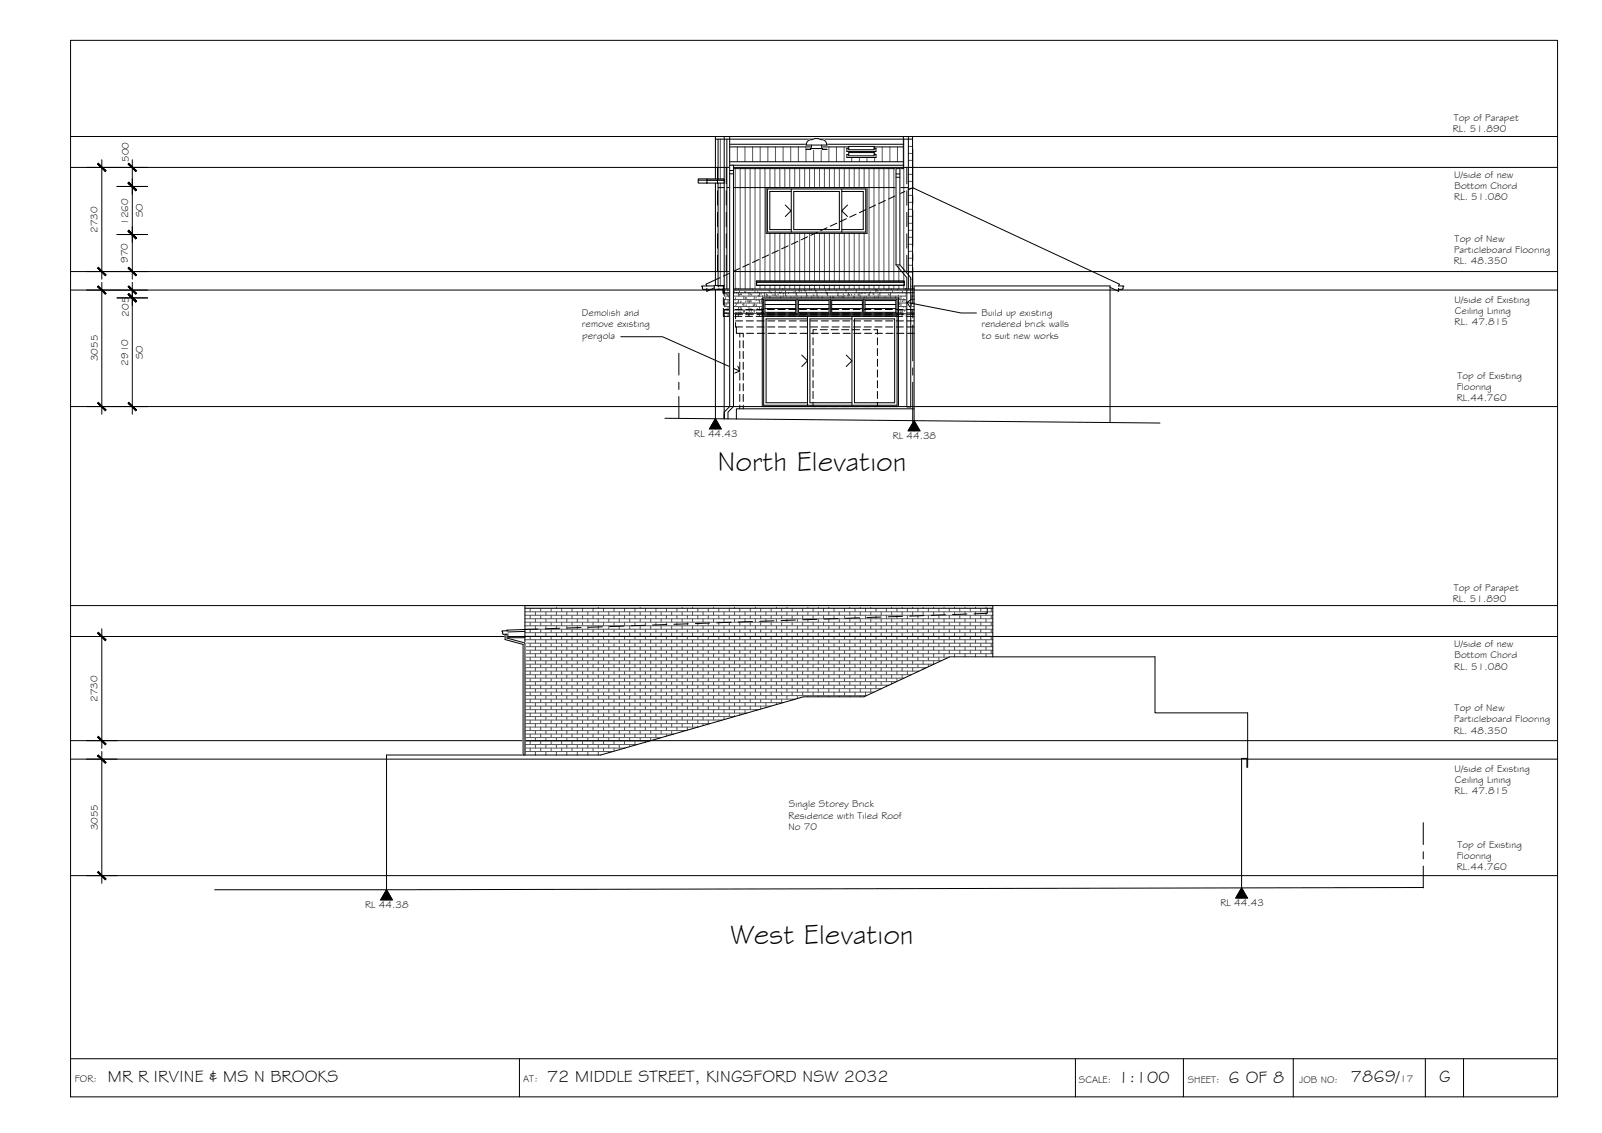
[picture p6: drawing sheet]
<svg xmlns="http://www.w3.org/2000/svg" width="420mm" height="297mm" viewBox="0 0 420 297" stroke-linecap="round" stroke-linejoin="round" font-family="sans-serif">
<defs><g id="words">
<g font-size="7.5">
<text x="188.1" y="123.6">North Elevation</text>
<text x="191.6" y="247.6">West Elevation</text>
</g>
<g font-size="4.5">
<text x="28.3" y="283.6">MR R IRVINE &amp; MS N BROOKS</text>
<text x="143.5" y="283.6">72 MIDDLE STREET, KINGSFORD NSW 2032</text>
<text x="293.3" y="283.9">1:100</text>
<text x="322.2" y="283.9">6 OF 8</text>
<text x="354.3" y="283.8">7869/</text>
<text x="377.4" y="283.8">G</text>
</g>
<g font-size="2.6">
<text x="381" y="34.6">RL. 51.890</text>
<text x="381.3" y="31.7">Top of Parapet</text>
<text x="33.7" y="42.5" transform="rotate(-90 33.7 42.5)">500</text>
<text x="381.4" y="46.7">U/side of new</text>
<text x="381.4" y="52.5">RL. 51.080</text>
<text x="381.5" y="49.6">Bottom Chord</text>
<text x="33.6" y="59" transform="rotate(-90 33.6 59)">1260</text>
<text x="37.5" y="57" transform="rotate(-90 37.5 57)">SO</text>
<text x="25.6" y="61.1" transform="rotate(-90 25.6 61.1)">2730</text>
<text x="381.5" y="63.5">Top of New</text>
<text x="33.6" y="69" transform="rotate(-90 33.6 69)">970</text>
<text x="381.3" y="69.3">RL. 48.350</text>
<text x="381.3" y="66.4">Particleboard Flooring</text>
<text x="33.7" y="83" transform="rotate(-90 33.7 83)">205</text>
<text x="152.6" y="82.9">Demolish and</text>
<text x="257.4" y="82.9">Build up existing</text>
<text x="381.5" y="79.3">U/side of Existing</text>
<text x="381.6" y="82.3">Ceiling Lining</text>
<text x="152.6" y="85.8">remove existing</text>
<text x="152.7" y="88.7">pergola</text>
<text x="257.4" y="85.8">rendered brick walls</text>
<text x="257.5" y="88.7">to suit new works</text>
<text x="381.5" y="85.2">RL. 47.815</text>
<text x="25.6" y="94.7" transform="rotate(-90 25.6 94.7)">3055</text>
<text x="33.6" y="95.9" transform="rotate(-90 33.6 95.9)">2910</text>
<text x="37.5" y="94.2" transform="rotate(-90 37.5 94.2)">SO</text>
<text x="382.3" y="99.4">Top of Existing</text>
<text x="382" y="102.3">Flooring</text>
<text x="382" y="105.2">RL.44.760</text>
<text x="182.1" y="114.6">RL 44.43</text>
<text x="234.1" y="115.1">RL 44.38</text>
<text x="381.3" y="155">Top of Parapet</text>
<text x="381" y="157.9">RL. 51.890</text>
<text x="381.4" y="169.7">U/side of new</text>
<text x="381.5" y="172.6">Bottom Chord</text>
<text x="381.4" y="175.5">RL. 51.080</text>
<text x="25.6" y="184.1" transform="rotate(-90 25.6 184.1)">2730</text>
<text x="381.3" y="189.4">Particleboard Flooring</text>
<text x="381.5" y="186.5">Top of New</text>
<text x="381.3" y="192.3">RL. 48.350</text>
<text x="381.5" y="202.3">U/side of Existing</text>
<text x="381.5" y="208.2">RL. 47.815</text>
<text x="381.6" y="205.3">Ceiling Lining</text>
<text x="206.8" y="214.6">Residence with Tiled Roof</text>
<text x="206.9" y="211.7">Single Storey Brick</text>
<text x="25.6" y="217.7" transform="rotate(-90 25.6 217.7)">3055</text>
<text x="206.8" y="217.6">No 70</text>
<text x="382" y="225.3">Flooring</text>
<text x="382.3" y="222.4">Top of Existing</text>
<text x="382" y="228.2">RL.44.760</text>
<text x="95.8" y="238.1">RL 44.38</text>
<text x="320.1" y="237.6">RL 44.43</text>
<text x="19.6" y="283.8">FOR:</text>
<text x="137.2" y="283.6">AT:</text>
<text x="283" y="283.9">SCALE:</text>
<text x="311.5" y="283.9">SHEET:</text>
<text x="340.7" y="283.9">JOB NO:</text>
<text x="367.2" y="283.8">17</text>
</g>
</g></defs>
<!-- layer: HATCH -->
<g fill="none" stroke="#545454" stroke-width=".26">
<path d="M188.9 36.5v10.4M193.4 38.5v3.9M195.4 38.5v3.9M197.4 38.5v3.9M199.4 38.5v3.9M201.4 38.5v3.9M203.4 38.5v3.9M205.4 38.5v3.9M207.4 38.5v3.9M209.4 38.5v3.9M211.4 38.5v3.9M213.4 38.5v3.9"/>
<path d="M215.4 38.5v3.9M217.4 38.5v3.9M219.4 38.5v3.9M221.4 38.5v3.9M223.4 39.7v.3M225.4 39.7v.3M227.4 39.7v.3M229.4 38.5v.4M229.4 39.7v.8M231.4 38.5v3.9M233.4 38.5v3.9M235.4 38.5v3.9"/>
<path d="M237 36.5v37.2M238.2 38.4h1.1M188.9 48v26.9M191.5 44.2v31.5M192.8 44.2v31.5M194.1 44.2v31.5M195.4 44.2v31.5M196.7 44.2v31.5M198 44.2v31.5M199.3 44.2v29.5M200.6 44.2v29.5M201.9 44.2v5"/>
<path d="M203.2 44.2v5M204.5 44.2v5M205.8 44.2v5M207.1 44.2v5M208.4 44.2v5M209.7 44.2v5M211 44.2v5M212.3 44.2v5M213.6 44.2v5M214.9 44.2v5M216.2 44.2v5M217.5 44.2v5"/>
<path d="M218.8 44.2v5M220.1 44.2v5M221.4 44.2v5M222.7 44.2v5M223.4 41.3v1.1M224 44.2v5M225.3 44.2v5M225.4 41.3v1.1M226.6 44.2v5M227.4 41.3v1.1M227.9 44.2v29.5M229.2 44.2v29.5"/>
<path d="M229.4 41.3v1.1M230.5 44.2v29.5M231.8 44.2v29.5M233.1 44.2v29.5M234.4 44.2v29.5M235.7 44.2v29.5M238.2 40.2h1.1M238.2 42.1h1.1M238.2 43.9h1.1M238.2 45.7h1.1M238.2 47.6h1.1M238.2 49.4h1.1"/>
<path d="M238.2 51.2h1.1M238.2 53.1h1.1M238.2 54.9h1.1M238.2 56.7h1.1M238.2 58.5h1.1M188.5 75.2h.1M188.6 75.8h.1M189.7 76.3h.1M189.9 77.6h45.7M189.9 78.5h10M189.9 79.5h10M190 76.7h.1"/>
<path d="M190 76.9h.1M190.1 76.4h.1M190.1 79.9h.1M190.2 77.1h.1M190.3 78.3h.1M190.5 77.2h.1M190.6 79.8h.1M190.8 77.4h.1M190.9 76.3h.1M191 76.8v.8M191 78.5v1M191.1 77.9h.1"/>
<path d="M191.5 79.7h.1M191.6 77.3h.1M191.7 80h.1M191.7 79.3h.1M191.9 77h.1M192.1 78.8h.1M192.3 76.1h.1M192.3 79h.1M192.3 77.6v.9M192.3 79.5v.9M192.4 76.7h.1M192.4 77h.1"/>
<path d="M192.6 76.7h.1M192.8 76h.1M192.8 78.7h.1M192.9 79.5h.1M192.9 78.3h.1M193 75.8h.1M193.2 79.8h.1M193.3 76.8h.1M193.4 79.5h.1M193.6 75.9h.1M193.7 76.8v.8M193.7 78.5v1"/>
<path d="M193.9 76.6h.1M194 77.4h.1M194.2 79.3h.1M194.3 77.3h.1M194.3 79.2h.1M194.5 77.3h.1M194.8 80h.1M195.1 77.6v.9M195.1 79.5v.9M195.3 76.6h.1M195.5 78.2h.1M195.6 76.7h.1"/>
<path d="M195.6 79.2h.1M195.7 78.2h.1M195.7 78.4h.1M196 78.7h.1M196.1 79.1h.1M196.4 76.8v.8M196.4 78.5v1M196.6 79.2h.1M196.9 77.3h.1M196.9 79.2h.1M196.9 79h.1M197.2 77.4h.1"/>
<path d="M197.3 76h.1M197.8 77.6v.9M197.8 79.5v.9M198 80h.1M198 76.6h.1M198.3 78.2h.1M198.3 78.8h.1M198.7 76.7h.1M198.8 78.8h.1M198.9 77.7h.1M199.1 77.8h.1M199.1 78.7h.1"/>
<path d="M199.2 76.8v.8M199.2 78.5v1M199.3 74.8v.9M199.6 77.2h.1M199.7 79.1h.1M199.7 78.6h.1M200 77.9h.1M200.5 77.8h.1M200.5 76.8v.8M200.6 74.8v.9M201 77.8h.1M201 77.4h.1"/>
<path d="M201.2 77.5h.1M201.3 77.7h.1M201.7 76.3h.1M201.9 76.5h.1M201.9 78h.1M201.9 77.6v.5M201.9 61.2v12.5M201.9 74.8v.9M202.3 76.9h.1M202.7 77.5h.1M203.2 61.2v12.5M203.2 74.8v.9"/>
<path d="M203.2 77.4h.1M203.3 76.8v.8M203.3 76.5h.1M203.7 77.8h.1M204.1 77.3h.1M204.4 76.8h.1M204.5 61.2v12.5M204.5 74.8v.9M204.6 77h.1M204.7 77.6v.5M205 76.8h.1M205.1 78h.1"/>
<path d="M205.3 75.9h.1M205.5 77.1h.1M205.5 77.8h.1M205.8 61.2v12.5M205.8 74.8v.9M206 77.1h.1M206 76.5h.1M206 76.8v.8M206.3 77.8h.1M206.8 77h.1M207.1 61.2v12.5M207.1 74.8v.9"/>
<path d="M207.4 77.6v.5M208.2 76.8h.1M208.2 78h.1M208.4 61.2v12.5M208.4 74.8v.9M208.6 76.5h.1M208.8 76.8v.8M208.9 77.2h.1M209 77.7h.1M209.6 76.2h.1M209.6 76.4h.1M209.7 61.2v12.5"/>
<path d="M209.7 74.8v.9M210.1 76.4h.1M210.2 77.6v.5M211 76.3h.1M211 61.2v12.5M211 74.8v.9M211.3 76.4h.1M211.4 78h.1M211.5 76.8v.8M211.7 77.7h.1M212.3 61.2v12.5M212.3 74.8v.9"/>
<path d="M212.4 76.1h.1M212.9 76h.1M212.9 77.6v.5M213.3 77.5h.1M213.5 77.7h.1M213.6 61.2v12.5M213.6 74.8v.9M213.7 75.9h.1M214 76.5h.1M214 76.4h.1M214.3 76.8v.8M214.3 77.7h.1"/>
<path d="M214.6 78h.1M214.9 61.2v12.5M214.9 74.8v.9M215.7 77.6v.5M216.2 61.2v12.5M216.2 74.8v.9M216.6 76.4h.1M216.7 76.9h.1M216.9 77.1h.1M217 76.8v.8M217.1 77.6h.1M217.4 75.9h.1"/>
<path d="M217.5 61.2v12.5M217.5 74.8v.9M217.6 76.1h.1M217.7 78h.1M218.4 77.6v.5M218.7 78h.1M218.8 61.2v12.5M218.8 74.8v.9M219.3 76.3h.1M219.7 77.5h.1M219.8 76.8v.8M220.1 77.8h.1"/>
<path d="M220.1 61.2v12.5M220.1 74.8v.9M220.6 77.8h.1M220.9 78h.1M221.2 77.3h.1M221.2 77.6v.5M221.4 77.7h.1M221.4 61.2v12.5M221.4 74.8v.9M221.9 76.3h.1M222 76.2h.1M222.3 77.5h.1"/>
<path d="M222.5 76.8v.8M222.7 61.2v12.5M222.7 74.8v.9M222.8 77.5h.1M223.3 77.4h.1M223.9 77.6v.5M224 61.2v12.5M224 74.8v.9M224.1 77.9h.1M224.2 77.3h.1M224.6 76.8h.1M224.6 76.3h.1"/>
<path d="M225.1 77.4h.1M225.3 76.8v.8M225.3 61.2v12.5M225.3 74.8v.9M225.5 77.1h.1M225.6 77.7h.1M225.7 77.9h.1M226.1 77.1h.1M226.6 61.2v12.5M226.6 74.8v.9M226.7 77.6v.5M226.9 77h.1"/>
<path d="M227.2 77.9h.1M227.3 76.2h.1M227.7 77.4h.1M227.9 74.8v.9M228 76.8v.8M228.3 76.8h.1M229 77.1h.1M229.2 77.3h.1M229.2 74.8v.9M229.4 77.6v.5M229.6 76.1h.1M229.7 76.4h.1"/>
<path d="M229.8 76.3h.1M230 76.1h.1M230 78.1h.1M230.2 76.4h.1M230.3 77.4h.1M230.4 77.9h.1M230.5 74.8v.9M230.8 76.8v.8M231.1 76.3h.1M231.8 74.8v.9M232.1 77.6v.5M232.4 76.1h.1"/>
<path d="M232.6 76.1h.1M233 76h.1M233.1 77.3h.1M233.1 74.8v.9M233.4 77.5h.1M233.5 76.8v.8M233.6 77.9h.1M233.8 75.9h.1M234.1 76.5h.1M234.4 74.8v.9M234.9 77.6v.5M235.3 76h.1"/>
<path d="M235.6 77.6h4.1M235.6 78.5h4.1M235.6 79.5h4.1M235.7 77.6h.1M235.7 78.1h.1M235.7 79.6h.1M235.7 79.2h.1M235.7 74.8v.9M235.8 78.3h.1M236 79.9h.1M236.3 79.1h.1M236.3 77.6v.9"/>
<path d="M236.3 79.5v.9M236.7 76.7h.1M236.7 79.1h.1M236.9 78.6h.1M237 74.8v.9M237.1 79h.1M237.1 78.6h.1M237.5 75.9h.1M237.7 76.8v.8M237.7 78.5v1M238 76h.1M238.2 60.4h1.1"/>
<path d="M238.2 62.2h1.1M238.2 64h1.1M238.2 65.9h1.1M238.2 67.7h1.1M238.2 69.5h1.1M238.2 71.4h1.1M238.2 73.2h1.1M238.2 75h1.1M238.3 77.3h.1M238.3 77.6h.1M238.4 79.5h.1M238.5 78.8h.1"/>
<path d="M239 78.7h.1M239 77.5h.1M239 77.6v.9M239 79.5v.9M239.1 79.9h.1M239.2 77.7h.1M239.7 78.5h.1M189.9 80.4h10M189.9 81.3h10M189.9 82.2h10M190.4 80.3h.1M190.4 82.2h.1"/>
<path d="M190.4 81.2h.1M190.8 81.3h.1M191 80.4v.9M191 82.2v.7M191 81.5h.1M191.1 82.4h.1M191.6 82.3h.1M191.7 81.2h.1M191.8 82.3h.1M192.3 81.3v.9M192.4 82.2h.1M192.5 82.5h.1"/>
<path d="M193 80.3h.1M193 82.2h.1M193.6 81.2h.1M193.7 80.4v.9M193.7 82.2v.7M193.8 82h.1M194.2 80.7h.1M194.3 82h.1M194.4 80.9h.1M194.4 81.2h.1M195.1 81.3v.9M195.1 81.9h.1"/>
<path d="M195.2 81.7h.1M195.6 82.5h.1M195.7 80.2h.1M195.8 82.1h.1M196.3 82.6h.1M196.4 82.8h.1M196.4 80.4v.9M196.4 82.2v.7M196.5 81.7h.1M196.8 81.2h.1M197 81.2h.1M197 81.6h.1"/>
<path d="M197.6 80.2h.1M197.7 80.3h.1M197.8 81.3v.9M197.9 81.5h.1M198.4 80.2h.1M198.4 82.1h.1M198.6 81.1h.1M198.8 82.5h.1M199.2 80.4v.9M199.2 82.2v.7M199.2 81.3h.1M199.7 82.1h.1"/>
<path d="M199.7 81.1h.1M199.8 81.3h.1M199.8 82.2h.1M235.6 80.4h4.1M235.6 81.3h4.1M235.6 82.2h4.1M235.8 81.5h.1M236.3 81.3v.9M236.4 82.5h.1M236.6 82.7h.1M236.7 81.7h.1M236.8 82.4h.1"/>
<path d="M237 80.6h.1M237.1 82.5h.1M237.2 81.6h.1M237.7 80.4v.9M237.7 82.2v.7M237.7 80h.1M237.9 81.1h.1M237.9 80.2h.1M238 81.5h.1M238.4 81.5h.1M238.8 81h.1M239 81.3v.9"/>
<path d="M239.4 81.3h.1M139.1 159.5v.9M141.8 159.5v.9M144.6 159.5v.9M145.9 159.5h.1M147.3 159.5v.9M150 159.5v.9M152.8 159.5v.9M155.5 159.5v.9M156.9 159.5h.1M158.3 159.5v.9M161 159.5v.9"/>
<path d="M163.8 159.5v.9M166.5 159.5v.9M167.9 159.5h.1M169.3 159.5v.9M172 159.5v.9M174.8 159.5v.9M177.5 159.5v.9M178.9 159.5h.1M180.3 159.5v.9M181.6 159.5h.1M183 159.5v.9M185.8 159.5v.9"/>
<path d="M187.1 159.5h.1M188.5 159.5v.9M191.3 159.5v.9M192.6 159.5h.1M194 159.5v.9M196.8 159.5v.9M198.1 159.5h.1M199.5 159.5v.9M202.3 159.5v.9M203.6 159.5h.1M205 159.5v.9M206.4 159.5h.1"/>
<path d="M207.8 159.5v.9M210.5 159.5v.9M211.9 159.5h.1M213.3 159.5v.9M214.6 159.5h.1M216 159.5v.9M217.4 159.5h.1M218.7 159.5v.9M221.5 159.5v.9M222.9 159.5h.1M224.2 159.5v.9M225.6 159.5h.1"/>
<path d="M227 159.5v.9M228.4 159.5h.1M229.8 159.5v.9M232.5 159.5v.9M233.9 159.5h.1M235.2 159.5v.9M236.6 159.5h.1M238 159.5v.9M239.4 159.5h.1M240.7 159.5v.9M242.1 159.5h.1M243.5 159.5v.9"/>
<path d="M244.9 159.5h.1M246.2 159.5v.9M247.6 159.5h.1M249 159.5v.9M250.3 159.5h.1M251.7 159.5v.9M253.1 159.5h.1M254.5 159.5v.9M255.8 159.5h.1M257.2 159.5v.9M258.6 159.5h.1M260 159.5v.9"/>
<path d="M137.7 160.4h122.7M137.7 161.3h122.7M137.7 162.2h122.7M137.7 163.1h122.7M137.7 164.1h122.7M137.7 165h122.7M137.7 165.9h122.7M137.7 166.8h122.7M137.7 167.7h122.7M137.7 168.6h122.7M137.7 169.5h122.7M137.7 170.5h122.7"/>
<path d="M137.7 171.4h122.7M137.7 172.3h111.2M137.7 173.2h109.2M137.7 174.1h107.2M137.7 175h105.3M137.7 176h103.3M137.7 176.9h101.4M137.7 177.8h99.4M137.7 178.7h97.4M137.7 179.6h95.5M139.1 161.3v.9M139.1 163.1v1"/>
<path d="M139.1 165v.9M139.1 166.8v.9M139.1 168.6v.9M139.1 170.5v.9M139.1 172.3v.9M139.1 174.1v.9M139.1 176v.9M139.1 177.8v.9M139.1 179.6v.9M140.4 160.4v.9M140.4 162.2v.9M140.4 164.1v.9"/>
<path d="M140.4 165.9v.9M140.4 167.7v.9M140.4 169.5v1M140.4 171.4v.9M140.4 173.2v.9M140.4 175v1M140.4 176.9v.9M140.4 178.7v.9M141.8 161.3v.9M141.8 163.1v1M141.8 165v.9M141.8 166.8v.9"/>
<path d="M141.8 168.6v.9M141.8 170.5v.9M141.8 172.3v.9M141.8 174.1v.9M141.8 176v.9M141.8 177.8v.9M141.8 179.6v.9M143.2 160.4v.9M143.2 162.2v.9M143.2 164.1v.9M143.2 165.9v.9M143.2 167.7v.9"/>
<path d="M143.2 169.5v1M143.2 171.4v.9M143.2 173.2v.9M143.2 175v1M143.2 176.9v.9M143.2 178.7v.9M144.6 161.3v.9M144.6 163.1v1M144.6 165v.9M144.6 166.8v.9M144.6 168.6v.9M144.6 170.5v.9"/>
<path d="M144.6 172.3v.9M144.6 174.1v.9M144.6 176v.9M144.6 177.8v.9M144.6 179.6v.9M145.9 160.4v.9M145.9 162.2v.9M145.9 164.1v.9M145.9 165.9v.9M145.9 167.7v.9M145.9 169.5v1M145.9 171.4v.9"/>
<path d="M145.9 173.2v.9M145.9 175v1M145.9 176.9v.9M145.9 178.7v.9M147.3 161.3v.9M147.3 163.1v1M147.3 165v.9M147.3 166.8v.9M147.3 168.6v.9M147.3 170.5v.9M147.3 172.3v.9M147.3 174.1v.9"/>
<path d="M147.3 176v.9M147.3 177.8v.9M147.3 179.6v.9M148.7 160.4v.9M148.7 162.2v.9M148.7 164.1v.9M148.7 165.9v.9M148.7 167.7v.9M148.7 169.5v1M148.7 171.4v.9M148.7 173.2v.9M148.7 175v1"/>
<path d="M148.7 176.9v.9M148.7 178.7v.9M150 161.3v.9M150 163.1v1M150 165v.9M150 166.8v.9M150 168.6v.9M150 170.5v.9M150 172.3v.9M150 174.1v.9M150 176v.9M150 177.8v.9"/>
<path d="M150 179.6v.9M151.4 160.4v.9M151.4 162.2v.9M151.4 164.1v.9M151.4 165.9v.9M151.4 167.7v.9M151.4 169.5v1M151.4 171.4v.9M151.4 173.2v.9M151.4 175v1M151.4 176.9v.9M151.4 178.7v.9"/>
<path d="M152.8 161.3v.9M152.8 163.1v1M152.8 165v.9M152.8 166.8v.9M152.8 168.6v.9M152.8 170.5v.9M152.8 172.3v.9M152.8 174.1v.9M152.8 176v.9M152.8 177.8v.9M152.8 179.6v.9M154.2 160.4v.9"/>
<path d="M154.2 162.2v.9M154.2 164.1v.9M154.2 165.9v.9M154.2 167.7v.9M154.2 169.5v1M154.2 171.4v.9M154.2 173.2v.9M154.2 175v1M154.2 176.9v.9M154.2 178.7v.9M155.5 161.3v.9M155.5 163.1v1"/>
<path d="M155.5 165v.9M155.5 166.8v.9M155.5 168.6v.9M155.5 170.5v.9M155.5 172.3v.9M155.5 174.1v.9M155.5 176v.9M155.5 177.8v.9M155.5 179.6v.9M156.9 160.4v.9M156.9 162.2v.9M156.9 164.1v.9"/>
<path d="M156.9 165.9v.9M156.9 167.7v.9M156.9 169.5v1M156.9 171.4v.9M156.9 173.2v.9M156.9 175v1M156.9 176.9v.9M156.9 178.7v.9M158.3 161.3v.9M158.3 163.1v1M158.3 165v.9M158.3 166.8v.9"/>
<path d="M158.3 168.6v.9M158.3 170.5v.9M158.3 172.3v.9M158.3 174.1v.9M158.3 176v.9M158.3 177.8v.9M158.3 179.6v.9M159.7 160.4v.9M159.7 162.2v.9M159.7 164.1v.9M159.7 165.9v.9M159.7 167.7v.9"/>
<path d="M159.7 169.5v1M159.7 171.4v.9M159.7 173.2v.9M159.7 175v1M159.7 176.9v.9M159.7 178.7v.9M161 161.3v.9M161 163.1v1M161 165v.9M161 166.8v.9M161 168.6v.9M161 170.5v.9"/>
<path d="M161 172.3v.9M161 174.1v.9M161 176v.9M161 177.8v.9M161 179.6v.9M162.4 160.4v.9M162.4 162.2v.9M162.4 164.1v.9M162.4 165.9v.9M162.4 167.7v.9M162.4 169.5v1M162.4 171.4v.9"/>
<path d="M162.4 173.2v.9M162.4 175v1M162.4 176.9v.9M162.4 178.7v.9M163.8 161.3v.9M163.8 163.1v1M163.8 165v.9M163.8 166.8v.9M163.8 168.6v.9M163.8 170.5v.9M163.8 172.3v.9M163.8 174.1v.9"/>
<path d="M163.8 176v.9M163.8 177.8v.9M163.8 179.6v.9M165.1 160.4v.9M165.1 162.2v.9M165.1 164.1v.9M165.1 165.9v.9M165.1 167.7v.9M165.1 169.5v1M165.1 171.4v.9M165.1 173.2v.9M165.1 175v1"/>
<path d="M165.1 176.9v.9M165.1 178.7v.9M166.5 161.3v.9M166.5 163.1v1M166.5 165v.9M166.5 166.8v.9M166.5 168.6v.9M166.5 170.5v.9M166.5 172.3v.9M166.5 174.1v.9M166.5 176v.9M166.5 177.8v.9"/>
<path d="M166.5 179.6v.9M167.9 160.4v.9M167.9 162.2v.9M167.9 164.1v.9M167.9 165.9v.9M167.9 167.7v.9M167.9 169.5v1M167.9 171.4v.9M167.9 173.2v.9M167.9 175v1M167.9 176.9v.9M167.9 178.7v.9"/>
<path d="M169.3 161.3v.9M169.3 163.1v1M169.3 165v.9M169.3 166.8v.9M169.3 168.6v.9M169.3 170.5v.9M169.3 172.3v.9M169.3 174.1v.9M169.3 176v.9M169.3 177.8v.9M169.3 179.6v.9M170.7 160.4v.9"/>
<path d="M170.7 162.2v.9M170.7 164.1v.9M170.7 165.9v.9M170.7 167.7v.9M170.7 169.5v1M170.7 171.4v.9M170.7 173.2v.9M170.7 175v1M170.7 176.9v.9M170.7 178.7v.9M172 161.3v.9M172 163.1v1"/>
<path d="M172 165v.9M172 166.8v.9M172 168.6v.9M172 170.5v.9M172 172.3v.9M172 174.1v.9M172 176v.9M172 177.8v.9M172 179.6v.9M173.4 160.4v.9M173.4 162.2v.9M173.4 164.1v.9"/>
<path d="M173.4 165.9v.9M173.4 167.7v.9M173.4 169.5v1M173.4 171.4v.9M173.4 173.2v.9M173.4 175v1M173.4 176.9v.9M173.4 178.7v.9M174.8 161.3v.9M174.8 163.1v1M174.8 165v.9M174.8 166.8v.9"/>
<path d="M174.8 168.6v.9M174.8 170.5v.9M174.8 172.3v.9M174.8 174.1v.9M174.8 176v.9M174.8 177.8v.9M174.8 179.6v.9M176.2 160.4v.9M176.2 162.2v.9M176.2 164.1v.9M176.2 165.9v.9M176.2 167.7v.9"/>
<path d="M176.2 169.5v1M176.2 171.4v.9M176.2 173.2v.9M176.2 175v1M176.2 176.9v.9M176.2 178.7v.9M177.5 161.3v.9M177.5 163.1v1M177.5 165v.9M177.5 166.8v.9M177.5 168.6v.9M177.5 170.5v.9"/>
<path d="M177.5 172.3v.9M177.5 174.1v.9M177.5 176v.9M177.5 177.8v.9M177.5 179.6v.9M178.9 160.4v.9M178.9 162.2v.9M178.9 164.1v.9M178.9 165.9v.9M178.9 167.7v.9M178.9 169.5v1M178.9 171.4v.9"/>
<path d="M178.9 173.2v.9M178.9 175v1M178.9 176.9v.9M178.9 178.7v.9M180.3 161.3v.9M180.3 163.1v1M180.3 165v.9M180.3 166.8v.9M180.3 168.6v.9M180.3 170.5v.9M180.3 172.3v.9M180.3 174.1v.9"/>
<path d="M180.3 176v.9M180.3 177.8v.9M180.3 179.6v.9M181.6 160.4v.9M181.6 162.2v.9M181.6 164.1v.9M181.6 165.9v.9M181.6 167.7v.9M181.6 169.5v1M181.6 171.4v.9M181.6 173.2v.9M181.6 175v1"/>
<path d="M181.6 176.9v.9M181.6 178.7v.9M183 161.3v.9M183 163.1v1M183 165v.9M183 166.8v.9M183 168.6v.9M183 170.5v.9M183 172.3v.9M183 174.1v.9M183 176v.9M183 177.8v.9"/>
<path d="M183 179.6v.9M184.4 160.4v.9M184.4 162.2v.9M184.4 164.1v.9M184.4 165.9v.9M184.4 167.7v.9M184.4 169.5v1M184.4 171.4v.9M184.4 173.2v.9M184.4 175v1M184.4 176.9v.9M184.4 178.7v.9"/>
<path d="M185.8 161.3v.9M185.8 163.1v1M185.8 165v.9M185.8 166.8v.9M185.8 168.6v.9M185.8 170.5v.9M185.8 172.3v.9M185.8 174.1v.9M185.8 176v.9M185.8 177.8v.9M185.8 179.6v.9M187.1 160.4v.9"/>
<path d="M187.1 162.2v.9M187.1 164.1v.9M187.1 165.9v.9M187.1 167.7v.9M187.1 169.5v1M187.1 171.4v.9M187.1 173.2v.9M187.1 175v1M187.1 176.9v.9M187.1 178.7v.9M188.5 161.3v.9M188.5 163.1v1"/>
<path d="M188.5 165v.9M188.5 166.8v.9M188.5 168.6v.9M188.5 170.5v.9M188.5 172.3v.9M188.5 174.1v.9M188.5 176v.9M188.5 177.8v.9M188.5 179.6v.9M189.9 160.4v.9M189.9 162.2v.9M189.9 164.1v.9"/>
<path d="M189.9 165.9v.9M189.9 167.7v.9M189.9 169.5v1M189.9 171.4v.9M189.9 173.2v.9M189.9 175v1M189.9 176.9v.9M189.9 178.7v.9M191.3 161.3v.9M191.3 163.1v1M191.3 165v.9M191.3 166.8v.9"/>
<path d="M191.3 168.6v.9M191.3 170.5v.9M191.3 172.3v.9M191.3 174.1v.9M191.3 176v.9M191.3 177.8v.9M191.3 179.6v.9M192.6 160.4v.9M192.6 162.2v.9M192.6 164.1v.9M192.6 165.9v.9M192.6 167.7v.9"/>
<path d="M192.6 169.5v1M192.6 171.4v.9M192.6 173.2v.9M192.6 175v1M192.6 176.9v.9M192.6 178.7v.9M194 161.3v.9M194 163.1v1M194 165v.9M194 166.8v.9M194 168.6v.9M194 170.5v.9"/>
<path d="M194 172.3v.9M194 174.1v.9M194 176v.9M194 177.8v.9M194 179.6v.9M195.4 160.4v.9M195.4 162.2v.9M195.4 164.1v.9M195.4 165.9v.9M195.4 167.7v.9M195.4 169.5v1M195.4 171.4v.9"/>
<path d="M195.4 173.2v.9M195.4 175v1M195.4 176.9v.9M195.4 178.7v.9M196.8 161.3v.9M196.8 163.1v1M196.8 165v.9M196.8 166.8v.9M196.8 168.6v.9M196.8 170.5v.9M196.8 172.3v.9M196.8 174.1v.9"/>
<path d="M196.8 176v.9M196.8 177.8v.9M196.8 179.6v.9M198.1 160.4v.9M198.1 162.2v.9M198.1 164.1v.9M198.1 165.9v.9M198.1 167.7v.9M198.1 169.5v1M198.1 171.4v.9M198.1 173.2v.9M198.1 175v1"/>
<path d="M198.1 176.9v.9M198.1 178.7v.9M199.5 161.3v.9M199.5 163.1v1M199.5 165v.9M199.5 166.8v.9M199.5 168.6v.9M199.5 170.5v.9M199.5 172.3v.9M199.5 174.1v.9M199.5 176v.9M199.5 177.8v.9"/>
<path d="M199.5 179.6v.9M200.9 160.4v.9M200.9 162.2v.9M200.9 164.1v.9M200.9 165.9v.9M200.9 167.7v.9M200.9 169.5v1M200.9 171.4v.9M200.9 173.2v.9M200.9 175v1M200.9 176.9v.9M200.9 178.7v.9"/>
<path d="M202.3 161.3v.9M202.3 163.1v1M202.3 165v.9M202.3 166.8v.9M202.3 168.6v.9M202.3 170.5v.9M202.3 172.3v.9M202.3 174.1v.9M202.3 176v.9M202.3 177.8v.9M202.3 179.6v.9M203.6 160.4v.9"/>
<path d="M203.6 162.2v.9M203.6 164.1v.9M203.6 165.9v.9M203.6 167.7v.9M203.6 169.5v1M203.6 171.4v.9M203.6 173.2v.9M203.6 175v1M203.6 176.9v.9M203.6 178.7v.9M205 161.3v.9M205 163.1v1"/>
<path d="M205 165v.9M205 166.8v.9M205 168.6v.9M205 170.5v.9M205 172.3v.9M205 174.1v.9M205 176v.9M205 177.8v.9M205 179.6v.9M206.4 160.4v.9M206.4 162.2v.9M206.4 164.1v.9"/>
<path d="M206.4 165.9v.9M206.4 167.7v.9M206.4 169.5v1M206.4 171.4v.9M206.4 173.2v.9M206.4 175v1M206.4 176.9v.9M206.4 178.7v.9M207.8 161.3v.9M207.8 163.1v1M207.8 165v.9M207.8 166.8v.9"/>
<path d="M207.8 168.6v.9M207.8 170.5v.9M207.8 172.3v.9M207.8 174.1v.9M207.8 176v.9M207.8 177.8v.9M207.8 179.6v.9M209.1 160.4v.9M209.1 162.2v.9M209.1 164.1v.9M209.1 165.9v.9M209.1 167.7v.9"/>
<path d="M209.1 169.5v1M209.1 171.4v.9M209.1 173.2v.9M209.1 175v1M209.1 176.9v.9M209.1 178.7v.9M210.5 161.3v.9M210.5 163.1v1M210.5 165v.9M210.5 166.8v.9M210.5 168.6v.9M210.5 170.5v.9"/>
<path d="M210.5 172.3v.9M210.5 174.1v.9M210.5 176v.9M210.5 177.8v.9M210.5 179.6v.9M211.9 160.4v.9M211.9 162.2v.9M211.9 164.1v.9M211.9 165.9v.9M211.9 167.7v.9M211.9 169.5v1M211.9 171.4v.9"/>
<path d="M211.9 173.2v.9M211.9 175v1M211.9 176.9v.9M211.9 178.7v.9M213.3 161.3v.9M213.3 163.1v1M213.3 165v.9M213.3 166.8v.9M213.3 168.6v.9M213.3 170.5v.9M213.3 172.3v.9M213.3 174.1v.9"/>
<path d="M213.3 176v.9M213.3 177.8v.9M213.3 179.6v.9M214.6 160.4v.9M214.6 162.2v.9M214.6 164.1v.9M214.6 165.9v.9M214.6 167.7v.9M214.6 169.5v1M214.6 171.4v.9M214.6 173.2v.9M214.6 175v1"/>
<path d="M214.6 176.9v.9M214.6 178.7v.9M216 161.3v.9M216 163.1v1M216 165v.9M216 166.8v.9M216 168.6v.9M216 170.5v.9M216 172.3v.9M216 174.1v.9M216 176v.9M216 177.8v.9"/>
<path d="M216 179.6v.9M217.4 160.4v.9M217.4 162.2v.9M217.4 164.1v.9M217.4 165.9v.9M217.4 167.7v.9M217.4 169.5v1M217.4 171.4v.9M217.4 173.2v.9M217.4 175v1M217.4 176.9v.9M217.4 178.7v.9"/>
<path d="M218.7 161.3v.9M218.7 163.1v1M218.7 165v.9M218.7 166.8v.9M218.7 168.6v.9M218.7 170.5v.9M218.7 172.3v.9M218.7 174.1v.9M218.7 176v.9M218.7 177.8v.9M218.7 179.6v.9M220.1 160.4v.9"/>
<path d="M220.1 162.2v.9M220.1 164.1v.9M220.1 165.9v.9M220.1 167.7v.9M220.1 169.5v1M220.1 171.4v.9M220.1 173.2v.9M220.1 175v1M220.1 176.9v.9M220.1 178.7v.9M221.5 161.3v.9M221.5 163.1v1"/>
<path d="M221.5 165v.9M221.5 166.8v.9M221.5 168.6v.9M221.5 170.5v.9M221.5 172.3v.9M221.5 174.1v.9M221.5 176v.9M221.5 177.8v.9M221.5 179.6v.9M222.9 160.4v.9M222.9 162.2v.9M222.9 164.1v.9"/>
<path d="M222.9 165.9v.9M222.9 167.7v.9M222.9 169.5v1M222.9 171.4v.9M222.9 173.2v.9M222.9 175v1M222.9 176.9v.9M222.9 178.7v.9M224.2 161.3v.9M224.2 163.1v1M224.2 165v.9M224.2 166.8v.9"/>
<path d="M224.2 168.6v.9M224.2 170.5v.9M224.2 172.3v.9M224.2 174.1v.9M224.2 176v.9M224.2 177.8v.9M224.2 179.6v.9M225.6 160.4v.9M225.6 162.2v.9M225.6 164.1v.9M225.6 165.9v.9M225.6 167.7v.9"/>
<path d="M225.6 169.5v1M225.6 171.4v.9M225.6 173.2v.9M225.6 175v1M225.6 176.9v.9M225.6 178.7v.9M227 161.3v.9M227 163.1v1M227 165v.9M227 166.8v.9M227 168.6v.9M227 170.5v.9"/>
<path d="M227 172.3v.9M227 174.1v.9M227 176v.9M227 177.8v.9M227 179.6v.9M228.4 160.4v.9M228.4 162.2v.9M228.4 164.1v.9M228.4 165.9v.9M228.4 167.7v.9M228.4 169.5v1M228.4 171.4v.9"/>
<path d="M228.4 173.2v.9M228.4 175v1M228.4 176.9v.9M228.4 178.7v.9M229.8 161.3v.9M229.8 163.1v1M229.8 165v.9M229.8 166.8v.9M229.8 168.6v.9M229.8 170.5v.9M229.8 172.3v.9M229.8 174.1v.9"/>
<path d="M229.8 176v.9M229.8 177.8v.9M229.8 179.6v.9M231.1 160.4v.9M231.1 162.2v.9M231.1 164.1v.9M231.1 165.9v.9M231.1 167.7v.9M231.1 169.5v1M231.1 171.4v.9M231.1 173.2v.9M231.1 175v1"/>
<path d="M231.1 176.9v.9M231.1 178.7v.9M232.5 161.3v.9M232.5 163.1v1M232.5 165v.9M232.5 166.8v.9M232.5 168.6v.9M232.5 170.5v.9M232.5 172.3v.9M232.5 174.1v.9M232.5 176v.9M232.5 177.8v.9"/>
<path d="M232.5 179.6v.3M233.9 160.4v.9M233.9 162.2v.9M233.9 164.1v.9M233.9 165.9v.9M233.9 167.7v.9M233.9 169.5v1M233.9 171.4v.9M233.9 173.2v.9M233.9 175v1M233.9 176.9v.9M233.9 178.7v.6"/>
<path d="M235.2 161.3v.9M235.2 163.1v1M235.2 165v.9M235.2 166.8v.9M235.2 168.6v.9M235.2 170.5v.9M235.2 172.3v.9M235.2 174.1v.9M235.2 176v.9M235.2 177.8v.9M236.6 160.4v.9M236.6 162.2v.9"/>
<path d="M236.6 164.1v.9M236.6 165.9v.9M236.6 167.7v.9M236.6 169.5v1M236.6 171.4v.9M236.6 173.2v.9M236.6 175v1M236.6 176.9v.9M238 161.3v.9M238 163.1v1M238 165v.9M238 166.8v.9"/>
<path d="M238 168.6v.9M238 170.5v.9M238 172.3v.9M238 174.1v.9M238 176v.9M239.4 160.4v.9M239.4 162.2v.9M239.4 164.1v.9M239.4 165.9v.9M239.4 167.7v.9M239.4 169.5v1M239.4 171.4v.9"/>
<path d="M239.4 173.2v.9M239.4 175v1M240.7 161.3v.9M240.7 163.1v1M240.7 165v.9M240.7 166.8v.9M240.7 168.6v.9M240.7 170.5v.9M240.7 172.3v.9M240.7 174.1v.9M240.7 176v.1M242.1 160.4v.9"/>
<path d="M242.1 162.2v.9M242.1 164.1v.9M242.1 165.9v.9M242.1 167.7v.9M242.1 169.5v1M242.1 171.4v.9M242.1 173.2v.9M242.1 175v.4M243.5 161.3v.9M243.5 163.1v1M243.5 165v.9M243.5 166.8v.9"/>
<path d="M243.5 168.6v.9M243.5 170.5v.9M243.5 172.3v.9M243.5 174.1v.7M244.9 160.4v.9M244.9 162.2v.9M244.9 164.1v.9M244.9 165.9v.9M244.9 167.7v.9M244.9 169.5v1M244.9 171.4v.9M244.9 173.2v.9"/>
<path d="M246.2 161.3v.9M246.2 163.1v1M246.2 165v.9M246.2 166.8v.9M246.2 168.6v.9M246.2 170.5v.9M246.2 172.3v.9M247.6 160.4v.9M247.6 162.2v.9M247.6 164.1v.9M247.6 165.9v.9M247.6 167.7v.9"/>
<path d="M247.6 169.5v1M247.6 171.4v.9M249 161.3v.9M249 163.1v1M249 165v.9M249 166.8v.9M249 168.6v.9M249 170.5v.9M250.3 160.4v.9M250.3 162.2v.9M250.3 164.1v.9M250.3 165.9v.9"/>
<path d="M250.3 167.7v.9M250.3 169.5v1M250.3 171.4v.8M251.7 161.3v.9M251.7 163.1v1M251.7 165v.9M251.7 166.8v.9M251.7 168.6v.9M251.7 170.5v.9M253.1 160.4v.9M253.1 162.2v.9M253.1 164.1v.9"/>
<path d="M253.1 165.9v.9M253.1 167.7v.9M253.1 169.5v1M253.1 171.4v.8M254.5 161.3v.9M254.5 163.1v1M254.5 165v.9M254.5 166.8v.9M254.5 168.6v.9M254.5 170.5v.9M255.8 160.4v.9M255.8 162.2v.9"/>
<path d="M255.8 164.1v.9M255.8 165.9v.9M255.8 167.7v.9M255.8 169.5v1M255.8 171.4v.8M257.2 161.3v.9M257.2 163.1v1M257.2 165v.9M257.2 166.8v.9M257.2 168.6v.9M257.2 170.5v.9M258.6 160.4v.9"/>
<path d="M258.6 162.2v.9M258.6 164.1v.9M258.6 165.9v.9M258.6 167.7v.9M258.6 169.5v1M258.6 171.4v.8M260 161.3v.9M260 163.1v1M260 165v.9M260 166.8v.9M260 168.6v.9M260 170.5v.9"/>
<path d="M137.7 180.5h93.5M137.7 181.5h91.5M137.7 182.4h89.6M137.7 183.3h70.9M137.7 184.2h67.7M137.7 185.1h64.5M137.7 186h61.3M137.7 187h58.1M137.7 187.9h54.9M137.7 188.8h51.7M137.7 189.7h48.6M137.7 190.6h45.4"/>
<path d="M137.7 191.5h42.2M137.7 192.4h39M137.7 193.4h35.8M137.7 194.3h32.6M137.7 195.2h29.4M137.7 196.1h26.2M137.7 197h23M139.1 181.5v.9M139.1 183.3v.9M139.1 185.1v.9M139.1 187v.9M139.1 188.8v.9"/>
<path d="M139.1 190.6v.9M139.1 192.4v1M139.1 194.3v.9M139.1 196.1v.9M140.4 180.5v1M140.4 182.4v.9M140.4 184.2v.9M140.4 186v1M140.4 187.9v.9M140.4 189.7v.9M140.4 191.5v.9M140.4 193.4v.9"/>
<path d="M140.4 195.2v.9M140.4 197v.9M141.8 181.5v.9M141.8 183.3v.9M141.8 185.1v.9M141.8 187v.9M141.8 188.8v.9M141.8 190.6v.9M141.8 192.4v1M141.8 194.3v.9M141.8 196.1v.9M143.2 180.5v1"/>
<path d="M143.2 182.4v.9M143.2 184.2v.9M143.2 186v1M143.2 187.9v.9M143.2 189.7v.9M143.2 191.5v.9M143.2 193.4v.9M143.2 195.2v.9M143.2 197v.9M144.6 181.5v.9M144.6 183.3v.9M144.6 185.1v.9"/>
<path d="M144.6 187v.9M144.6 188.8v.9M144.6 190.6v.9M144.6 192.4v1M144.6 194.3v.9M144.6 196.1v.9M145.9 180.5v1M145.9 182.4v.9M145.9 184.2v.9M145.9 186v1M145.9 187.9v.9M145.9 189.7v.9"/>
<path d="M145.9 191.5v.9M145.9 193.4v.9M145.9 195.2v.9M145.9 197v.9M147.3 181.5v.9M147.3 183.3v.9M147.3 185.1v.9M147.3 187v.9M147.3 188.8v.9M147.3 190.6v.9M147.3 192.4v1M147.3 194.3v.9"/>
<path d="M147.3 196.1v.9M148.7 180.5v1M148.7 182.4v.9M148.7 184.2v.9M148.7 186v1M148.7 187.9v.9M148.7 189.7v.9M148.7 191.5v.9M148.7 193.4v.9M148.7 195.2v.9M148.7 197v.9M150 181.5v.9"/>
<path d="M150 183.3v.9M150 185.1v.9M150 187v.9M150 188.8v.9M150 190.6v.9M150 192.4v1M150 194.3v.9M150 196.1v.9M151.4 180.5v1M151.4 182.4v.9M151.4 184.2v.9M151.4 186v1"/>
<path d="M151.4 187.9v.9M151.4 189.7v.9M151.4 191.5v.9M151.4 193.4v.9M151.4 195.2v.9M151.4 197v.9M152.8 181.5v.9M152.8 183.3v.9M152.8 185.1v.9M152.8 187v.9M152.8 188.8v.9M152.8 190.6v.9"/>
<path d="M152.8 192.4v1M152.8 194.3v.9M152.8 196.1v.9M154.2 180.5v1M154.2 182.4v.9M154.2 184.2v.9M154.2 186v1M154.2 187.9v.9M154.2 189.7v.9M154.2 191.5v.9M154.2 193.4v.9M154.2 195.2v.9"/>
<path d="M154.2 197v.9M155.5 181.5v.9M155.5 183.3v.9M155.5 185.1v.9M155.5 187v.9M155.5 188.8v.9M155.5 190.6v.9M155.5 192.4v1M155.5 194.3v.9M155.5 196.1v.9M156.9 180.5v1M156.9 182.4v.9"/>
<path d="M156.9 184.2v.9M156.9 186v1M156.9 187.9v.9M156.9 189.7v.9M156.9 191.5v.9M156.9 193.4v.9M156.9 195.2v.9M156.9 197v.9M158.3 181.5v.9M158.3 183.3v.9M158.3 185.1v.9M158.3 187v.9"/>
<path d="M158.3 188.8v.9M158.3 190.6v.9M158.3 192.4v1M158.3 194.3v.9M158.3 196.1v.9M159.7 180.5v1M159.7 182.4v.9M159.7 184.2v.9M159.7 186v1M159.7 187.9v.9M159.7 189.7v.9M159.7 191.5v.9"/>
<path d="M159.7 193.4v.9M159.7 195.2v.9M159.7 197v.3M161 181.5v.9M161 183.3v.9M161 185.1v.9M161 187v.9M161 188.8v.9M161 190.6v.9M161 192.4v1M161 194.3v.9M161 196.1v.8"/>
<path d="M162.4 180.5v1M162.4 182.4v.9M162.4 184.2v.9M162.4 186v1M162.4 187.9v.9M162.4 189.7v.9M162.4 191.5v.9M162.4 193.4v.9M162.4 195.2v.9M163.8 181.5v.9M163.8 183.3v.9M163.8 185.1v.9"/>
<path d="M163.8 187v.9M163.8 188.8v.9M163.8 190.6v.9M163.8 192.4v1M163.8 194.3v.9M163.8 196.1h.1M165.1 180.5v1M165.1 182.4v.9M165.1 184.2v.9M165.1 186v1M165.1 187.9v.9M165.1 189.7v.9"/>
<path d="M165.1 191.5v.9M165.1 193.4v.9M165.1 195.2v.5M166.5 181.5v.9M166.5 183.3v.9M166.5 185.1v.9M166.5 187v.9M166.5 188.8v.9M166.5 190.6v.9M166.5 192.4v1M166.5 194.3v.9M167.9 180.5v1"/>
<path d="M167.9 182.4v.9M167.9 184.2v.9M167.9 186v1M167.9 187.9v.9M167.9 189.7v.9M167.9 191.5v.9M167.9 193.4v.9M169.3 181.5v.9M169.3 183.3v.9M169.3 185.1v.9M169.3 187v.9M169.3 188.8v.9"/>
<path d="M169.3 190.6v.9M169.3 192.4v1M169.3 194.3v.3M170.7 180.5v1M170.7 182.4v.9M170.7 184.2v.9M170.7 186v1M170.7 187.9v.9M170.7 189.7v.9M170.7 191.5v.9M170.7 193.4v.8M172 181.5v.9"/>
<path d="M172 183.3v.9M172 185.1v.9M172 187v.9M172 188.8v.9M172 190.6v.9M172 192.4v1M173.4 180.5v1M173.4 182.4v.9M173.4 184.2v.9M173.4 186v1M173.4 187.9v.9M173.4 189.7v.9"/>
<path d="M173.4 191.5v.9M173.4 193.4h.1M174.8 181.5v.9M174.8 183.3v.9M174.8 185.1v.9M174.8 187v.9M174.8 188.8v.9M174.8 190.6v.9M174.8 192.4v.6M176.2 180.5v1M176.2 182.4v.9M176.2 184.2v.9"/>
<path d="M176.2 186v1M176.2 187.9v.9M176.2 189.7v.9M176.2 191.5v.9M177.5 181.5v.9M177.5 183.3v.9M177.5 185.1v.9M177.5 187v.9M177.5 188.8v.9M177.5 190.6v.9M178.9 180.5v1M178.9 182.4v.9"/>
<path d="M178.9 184.2v.9M178.9 186v1M178.9 187.9v.9M178.9 189.7v.9M178.9 191.5v.3M180.3 181.5v.9M180.3 183.3v.9M180.3 185.1v.9M180.3 187v.9M180.3 188.8v.9M180.3 190.6v.8M181.6 180.5v1"/>
<path d="M181.6 182.4v.9M181.6 184.2v.9M181.6 186v1M181.6 187.9v.9M181.6 189.7v.9M183 190.6h.1M183 181.5v.9M183 183.3v.9M183 185.1v.9M183 187v.9M183 188.8v.9M184.4 180.5v1"/>
<path d="M184.4 182.4v.9M184.4 184.2v.9M184.4 186v1M184.4 187.9v.9M184.4 189.7v.5M185.8 181.5v.9M185.8 183.3v.9M185.8 185.1v.9M185.8 187v.9M185.8 188.8v.9M187.1 180.5v1M187.1 182.4v.9"/>
<path d="M187.1 184.2v.9M187.1 186v1M187.1 187.9v.9M188.5 181.5v.9M188.5 183.3v.9M188.5 185.1v.9M188.5 187v.9M188.5 188.8v.3M189.9 180.5v1M189.9 182.4v.9M189.9 184.2v.9M189.9 186v1"/>
<path d="M189.9 187.9v.8M191.3 181.5v.9M191.3 183.3v.9M191.3 185.1v.9M191.3 187v.9M192.6 187.9h.1M192.6 180.5v1M192.6 182.4v.9M192.6 184.2v.9M192.6 186v1M194 181.5v.9M194 183.3v.9"/>
<path d="M194 185.1v.9M194 187v.5M195.4 180.5v1M195.4 182.4v.9M195.4 184.2v.9M195.4 186v1M196.8 181.5v.9M196.8 183.3v.9M196.8 185.1v.9M198.1 180.5v1M198.1 182.4v.9M198.1 184.2v.9"/>
<path d="M198.1 186v.3M199.5 181.5v.9M199.5 183.3v.9M199.5 185.1v.8M200.9 180.5v1M200.9 182.4v.9M200.9 184.2v.9M202.3 181.5v.9M202.3 183.3v.9M203.6 180.5v1M203.6 182.4v.9M203.6 184.2v.5"/>
<path d="M205 181.5v.9M205 183.3v.9M206.4 180.5v1M206.4 182.4v.9M207.8 181.5v.9M207.8 183.3v.2M209.1 180.5v1M209.1 182.4v.7M210.5 181.5v.9M211.9 180.5v1M211.9 182.4v.3M213.3 181.5v.9"/>
<path d="M214.6 180.5v1M214.6 182.4v.3M216 181.5v.9M217.4 180.5v1M217.4 182.4v.3M218.7 181.5v.9M220.1 180.5v1M220.1 182.4v.3M221.5 181.5v.9M222.9 180.5v1M222.9 182.4v.3M224.2 181.5v.9"/>
<path d="M225.6 180.5v1M225.6 182.4v.3M227 181.5v.9M228.4 180.5v1M231.1 180.5v.1"/>
</g>
<!-- layer: WINDOWS -->
<g fill="none" stroke="#000" stroke-width=".26">
<path d="M222.6 40h6.7v.8h-6.7zM222.6 38.4h6.7v.9h-6.7zM222.6 38.9h-.5v.8h7.7v-.8h-.5M201.3 49.5h25.8v11.3h-25.8zM206 53.8l1.5 1.5-1.5 1.5M207.5 50.2h-5.6v10h5.6M207.5 49.5v11.3M208.2 50.2h11.9v10h-11.9zM220.8 50.2h5.6v10h-5.6M220.8 49.5v11.3M222.3 53.8l-1.5 1.5 1.5 1.5M222.6 40.5h-.5v.8h7.7v-.8h-.5"/>
<path d="M200.3 78.4h35v3.8h-35zM200.6 79.8h8.1M200.6 78.8h8.1v3.1h-8.1zM209 78.4v3.8M209.4 79.8h8M209.4 78.8h8v3.1h-8zM217.8 78.4v3.8M218.1 79.8h8.1M218.1 78.8h8.1v3.1h-8.1zM226.5 78.4v3.8M226.9 79.8h8M226.9 78.8h8v3.1h-8z"/>
<path d="M200.3 82.9h35v23.3h-35zM200.6 80.9h8.1M209.4 80.9h8M210.3 93.1l1.5 1.5-1.5 1.5M211.8 83.6h-10.9v22h10.9M211.8 82.9v23.3M218.1 80.9h8.1M221.9 93.1l1.5 1.5-1.5 1.5M223.4 83.6h-11v22h11M223.4 82.9v23.3M224.1 83.6h10.5v22h-10.5zM226.9 80.9h8"/>
</g>
<!-- layer: MASK -->
<g fill="#fff" stroke="#fff" stroke-width=".26">
<path d="M215.4 36.7h.3z"/>
<path d="M212.7 38.8h2.9z"/>
<path d="M237.8 72.8l1.1 33.9v-33.9zM237.8 72.8l1.1 33.9h-1.1z"/>
<path d="M132.5 166.3h.5l-.5 1zM133 166.3l-.5 1h.5z"/>
<path d="M132.5 167.3h.5l-.5 .4zM132.5 167.7h1.9l-1.4-.4z"/>
<path d="M132.5 167.7h1.9l1.3 .9zM134.4 167.7l1.3 .9h2z"/>
<path d="M135.7 168.6h2l-.5 .3zM137.2 168.9h.5v-.3z"/>
<path d="M137.2 168.9h.5l-.5 29zM137.7 168.9l-.5 29h.5z"/>
<path d="M213.4 36.5l1.3-.2zM213.4 36.5h1.5l-.2-.2z"/>
<path d="M213.1 36.6l1.8-.1zM213.1 36.6h2.1z"/>
<path d="M212.8 36.6h2.4zM212.8 36.6h2.7z"/>
<path d="M212.8 36.6h2.7zM212.9 36.7l2.6-.1z"/>
<path d="M212.6 36.7l.2-.1zM212.6 36.7h.3z"/>
<path d="M212.9 36.7h2.5zM212.9 36.7h2.5z"/>
<path d="M215.4 36.7h.3zM215.4 36.7h.3z"/>
<path d="M212.5 36.7h.4zM212.5 36.7h.5z"/>
<path d="M212.9 36.7h2.5zM213 36.7h2.4z"/>
<path d="M215.4 36.7h.3zM215.4 36.7h.4z"/>
<path d="M212.4 36.7h.6zM212.4 36.7h.7z"/>
<path d="M213 36.7h2.4zM213.1 36.7h2.3z"/>
<path d="M215.2 36.7h.6zM215.2 36.7h.7z"/>
<path d="M212.4 36.7h.7zM212.4 36.7h.7z"/>
<path d="M212.4 36.7h.7zM212.4 36.7h.7z"/>
<path d="M213.1 36.7h2.1zM213.1 36.7h2.1z"/>
<path d="M215.2 36.7h.7zM215.2 36.7h.7z"/>
<path d="M212.2 36.8l.9-.1zM212.2 36.8h1.1z"/>
<path d="M213.1 36.7h2.1zM213.3 36.8l1.9-.1z"/>
<path d="M215.1 36.8l.8-.1zM215.1 36.8h1z"/>
<path d="M215.1 36.8h1zM215 36.8h1.2z"/>
<path d="M212.2 36.8h1.1zM212.2 36.8h1.1z"/>
<path d="M213.3 36.8h1.8zM213.3 36.8h1.8z"/>
<path d="M215 36.8h1.2zM215 36.8h1.2z"/>
<path d="M212 36.9l1.3-.1zM212 36.9h1.4z"/>
<path d="M213.3 36.8h1.7zM213.4 36.9l1.6-.1z"/>
<path d="M214.9 36.9l1.3-.1zM214.9 36.9h1.4z"/>
<path d="M214.9 36.9h1.4zM214.9 36.9h1.5z"/>
<path d="M212 36.9h1.4zM212 36.9h1.4z"/>
<path d="M213.4 36.9h1.5zM213.4 36.9h1.5z"/>
<path d="M214.9 36.9h1.5zM214.9 36.9h1.5z"/>
<path d="M212 36.9h1.4zM211.9 37h1.6z"/>
<path d="M213.4 36.9h1.5zM213.5 37l1.4-.1z"/>
<path d="M214.9 36.9h1.5zM214.8 37h1.6z"/>
<path d="M211.8 37.1l1.7-.1zM211.8 37.1h1.8z"/>
<path d="M213.5 37h1.3zM213.6 37.1l1.2-.1z"/>
<path d="M214.8 37h1.6zM214.7 37.1h1.8z"/>
<path d="M211.8 37.1h1.8zM211.8 37.1h1.8z"/>
<path d="M211.8 37.1h1.8zM211.8 37.1h1.8z"/>
<path d="M213.6 37.1h1.1zM213.6 37.1h1.1z"/>
<path d="M214.7 37.1h1.8zM214.7 37.1h1.8z"/>
<path d="M211.8 37.1h1.8l-1.9 .1zM211.7 37.2h2l-.1-.1z"/>
<path d="M213.6 37.1h1.1l-1 .1zM213.7 37.2h1v-.1z"/>
<path d="M214.7 37.1h1.8l-1.8 .1zM214.7 37.2h1.9l-.1-.1z"/>
<path d="M211.7 37.2h4.9zM211.7 37.2h4.9zM211.7 37.2h4.9zM211.7 37.2h4.9z"/>
<path d="M211.7 37.2h4.9l-5 .2zM211.6 37.4h5.1l-.1-.2zM211.6 37.4h5.1zM211.6 37.4h5.1z"/>
<path d="M211.6 37.4h5.1l-5.2 .3zM211.5 37.7h5.3l-.1-.3zM211.5 37.7h5.3zM211.5 37.7h5.3z"/>
<path d="M211.5 37.7h5.3l-5.3 .2zM211.5 37.9h5.3v-.2z"/>
<path d="M211.4 37.9h5.4zM211.4 37.9h5.5z"/>
<path d="M211.4 37.9h5.5zM211.4 38l5.5-.1z"/>
<path d="M212.8 38h2.7l-2.7 .5zM212.8 38.5h2.7v-.5z"/>
<path d="M212.8 38.5h2.7zM212.8 38.5h2.7z"/>
<path d="M212.8 38.5h2.7zM212.8 38.5h2.7z"/>
<path d="M212.8 38.5h2.7zM212.8 38.6h2.7z"/>
<path d="M212.8 38.6h2.7zM212.8 38.6h2.7z"/>
<path d="M212.8 38.6h2.7zM212.8 38.7h2.7z"/>
<path d="M212.8 38.7h2.7zM212.8 38.7h2.7z"/>
<path d="M212.8 38.7h2.7zM212.7 38.7h2.9z"/>
<path d="M212.7 38.7h2.9zM212.7 38.7h2.9z"/>
<path d="M212.7 38.7h2.9zM212.7 38.8h2.9zM212.7 38.8h3z"/>
<path d="M212.7 38.8h3zM212.6 38.9h3.1z"/>
<path d="M212.6 38.9h3.1zM212.6 38.9h3.1z"/>
<path d="M212.6 38.9h3.1l-3.1 .3zM212.6 39.2h3.1v-.3z"/>
<path d="M191.4 43.3l1 63.3v-63.3zM191.4 43.3l1 63.3h-1z"/>
<path d="M235 44.2l1 25.2v-25.2zM235 44.2l1 25.2h-1z"/>
</g>
<!-- layer: BORDER -->
<path d="M18.5 10.6h390v277h-390zM18.5 277.6h390M136.2 277.6v10M282.1 277.6v10M310.4 277.6v10M339.2 277.6v10M373.8 277.6v10M383.8 277.6v10" fill="none" stroke="#000" stroke-width=".26"/>
<!-- layer: CEILING-FLOOR LINES -->
<path d="M18.5 35.8h390M18.5 43.9h390M18.5 76h390M18.5 71.2h390M18.5 106.6h390M18.5 158.8h390M18.5 166.9h390M18.5 199h390M18.5 194.2h390M18.5 229.6h390" fill="none" stroke="#000" stroke-width=".26"/>
<!-- layer: DIMENSION -->
<g fill="none" stroke="#000" stroke-width=".26">
<path d="M22.7 43.9h16M26.7 41.9v31.3M30.7 48.9h8M34.7 41.9v31.3M22.7 76h16M22.7 71.2h16M26.7 74v34.6M30.7 61.5h8M30.7 78.1h8M34.7 74v34.6M198.4 73.7h38.7v1.1h-38.7zM22.7 106.6h16"/>
<path d="M22.7 166.9h8M26.7 164.9v31.3M22.7 199h8M22.7 194.2h8M26.7 197v34.6M22.7 229.6h8"/>
</g>
<!-- layer: 0 -->
<g fill="#000" stroke="#000" stroke-width=".26">
<path d="M25.6 43l2 2 .2-.2zM25.6 43l.2-.2 2 2z"/>
<path d="M33.6 48l2.2 1.8-2-2zM33.6 48l2.2 1.8-.2 .2z"/>
<path d="M33.6 48l2 2 .2-.2zM33.6 48l.2-.2 2 2z"/>
<path d="M33.6 43l2 2 .2-.2zM33.6 43l.2-.2 2 2z"/>
<path d="M25.8 70.1l-.2 .2 2.2 1.8zM25.6 70.3l2.2 1.8-.2 .2z"/>
<path d="M25.6 75.2l2 1.9 .2-.2zM25.6 75.2l.2-.3 2 2z"/>
<path d="M33.8 70.1l-.2 .2 2.2 1.8zM33.6 70.3l2.2 1.8-.2 .2z"/>
<path d="M33.6 60.6l2.2 1.8-2-2zM33.6 60.6l2.2 1.8-.2 .2z"/>
<path d="M33.6 77.2l2.2 1.8-2-2zM33.6 77.2l2.2 1.8-.2 .2z"/>
<path d="M33.6 60.6l2 2 .2-.2zM33.6 60.6l.2-.2 2 2z"/>
<path d="M33.6 77.2l2 2 .2-.2zM33.6 77.2l.2-.2 2 2z"/>
<path d="M33.6 75.2l2 1.9 .2-.2zM33.6 75.2l.2-.3 2 2z"/>
<path d="M25.8 105.5l-.2 .2 2.2 1.8zM25.6 105.7l2.2 1.8-.2 .2z"/>
<path d="M33.8 105.5l-.2 .2 2.2 1.8zM33.6 105.7l2.2 1.8-.2 .2z"/>
<path d="M25.6 166l2 2 .2-.2zM25.6 166l.2-.2 2 2z"/>
<path d="M25.8 193.1l-.2 .2 2.2 1.8zM25.6 193.3l2.2 1.8-.2 .2z"/>
<path d="M25.6 198.1l2 2 .2-.2zM25.6 198.1l.2-.2 2 2z"/>
<path d="M25.6 228.7l2.2 1.8-2-2zM25.6 228.7l2.2 1.8-.2 .2z"/>
</g>
<!-- layer: EXISTING -->
<path d="M239.4 49.2l54.2 25.3-.2 .5h1.3l-.2 .8-1.1 .1v.5l-2.3-1.1M185.4 75.9h.1M187.6 73.4l-2.4 1.1 .2 .5h-1.4l.3 .8 1.1 .1v.5l1.9-.9M187.6 75.9v34.7M293.4 75.9h.1M189.9 82.9v26.9M239.7 107.2h-46.6v2.6M239.7 110.6v-35.6h51.4v35.6M325.6 232.8v-34h1.4v2.3h.2v-14.2h-24.3v-14.7h-53.8l-22.5 10.5h-15.9l-53.1 15.2h-56.2v35.4" fill="none" stroke="#000" stroke-width=".26"/>
<!-- layer: BOUNDARY -->
<g fill="none" stroke="#000" stroke-width=".26">
<path d="M239.4 39.2v10.4M239.4 51.5v1.9M239.4 55.2v9.4M239.4 66.5v1.9M239.4 70.2v9.4M178 92.6v5.7M239.4 81.5v1.8M239.4 85.2v9.4M239.4 96.5v1.9M178 100.2v1.9M178 104v5.7M239.4 100.2v10.4"/>
<path d="M373.3 215.7v5.7M373.3 223.3v1.9M373.3 227v5.8"/>
</g>
<!-- layer: EXISTING DEMOLISHED -->
<g fill="none" stroke="#000" stroke-width=".26">
<path d="M216.9 59.7l-1.7 .8M219.5 58.5l-1.8 .8M222 57.3l-1.7 .8M224.5 56.1l-1.7 .8M227.1 54.9l-1.7 .8M229.6 53.8l-1.6 .8M232.2 52.6l-1.7 .8M234.7 51.4l-1.6 .8M237.3 50.2l-1.7 .8M239.4 49.2l-1.2 .6M185.4 75.9h1.7M185.4 75h1.8"/>
<path d="M188 75.9h1.7M188.1 75h1.8M188.9 72.8l-1.3 .6M189.7 75v2.1M189.7 78v1.9M189.9 75.7v1.8M189.9 78.4v1.9M191.4 71.6l-1.7 .8M194 70.4l-1.7 .8M196.5 69.2l-1.7 .8M199.1 68l-1.7 .8M201.6 66.8l-1.7 .8"/>
<path d="M204.2 65.7l-1.7 .7M206.7 64.5l-1.7 .7M209.3 63.3l-1.7 .8M211.8 62.1l-1.7 .8M214.4 60.9l-1.8 .8M189.7 80.8v2.1h2.1M189.9 81.2v1.7M189.9 82.1h2M189.9 81.1h2M192.7 82.9h1.9M192.8 82.1h1.9M192.8 81.1h1.9"/>
<path d="M192.9 84.5v1.2h1.9M192.9 84.1h1.9M193.1 85.7v1.7h1.8M194 87.4v1M194 89.3v1.9M194 92.1v1.9M194 94.9v1.9M194 97.8v1.8M194.8 82.4h-1.9v1.2M194.9 87.4v1M194.9 89.3v1.9M194.9 92.1v1.9"/>
<path d="M194.9 94.9v1.9M194.9 97.8v1.8M195.5 82.9h1.9M195.6 82.1h1.9M195.6 81.1h1.9M195.7 85.7h1.9M195.7 84.1h1.9M195.7 82.4h1.9M195.8 87.4h1.9M198.3 82.9h1.9M198.4 82.1h1.9M198.4 81.1h1.9"/>
<path d="M198.5 85.7h1.9M198.5 84.1h1.9M198.5 82.4h1.9M198.6 87.4h1.9M201.1 82.9h1.9M201.2 82.1h1.9M201.2 81.1h1.9M201.3 85.7h1.9M201.3 84.1h1.9M201.3 82.4h1.9M201.4 87.4h1.9M203.9 82.9h1.9"/>
<path d="M204.1 82.1h1.8M204.1 81.1h1.8M204.1 85.7h1.9M204.1 84.1h1.9M204.1 82.4h1.9M204.2 87.4h1.9M206.8 82.9h1.8M206.9 82.1h1.8M206.9 81.1h1.8M207 85.7h1.8M207 84.1h1.8M207 82.4h1.8"/>
<path d="M207.1 87.4h1.8M209.6 82.9h1.8M209.7 82.1h1.8M209.7 81.1h1.8M209.8 85.7h1.9M209.8 84.1h1.9M209.8 82.4h1.9M209.9 87.4h1.8M212.4 82.9h1.9M212.5 82.1h1.9M212.5 81.1h1.9M212.6 85.7h1.8"/>
<path d="M212.6 84.1h1.8M212.6 82.4h1.8M212.7 87.4h1.9M213.2 88.6v1.8M213.2 91.4v1.8M213.2 94.2v1.8M213.2 97v1.9M213.2 99.8v1.9M214.2 86.4h-1v1.2M215.1 86.4h1.9M215.2 82.9h1.9M215.3 82.1h1.9"/>
<path d="M215.3 81.1h1.9M215.4 85.7h1.9M215.4 84.1h1.9M215.4 82.4h1.9M215.5 87.4h1.9M217.9 86.4h1.9M218 82.9h1.9M218.1 82.1h1.9M218.1 81.1h1.9M218.2 85.7h1.9M218.2 84.1h1.9M218.2 82.4h1.9"/>
<path d="M218.3 87.4h1.9M220.7 86.4h1.9M220.8 82.9h1.9M220.9 82.1h1.9M220.9 81.1h1.9M221 85.7h1.9M221 84.1h1.9M221 82.4h1.9M221.1 87.4h1.9M223.5 86.4h1.9M223.6 82.9h1.9M223.7 82.1h1.9"/>
<path d="M223.7 81.1h1.9M223.8 85.7h1.9M223.8 84.1h1.9M223.8 82.4h1.9M223.9 87.4h1.9M226.4 86.4h1.8M226.4 82.9h1.9M226.6 82.1h1.8M226.6 81.1h1.8M226.6 85.7h1.9M226.6 84.1h1.9M226.6 82.4h1.9"/>
<path d="M226.7 87.4h1.9M229.2 86.4h.9v1.2M229.3 82.9h1.8M229.4 82.1h1.8M229.4 81.1h1.8M229.5 85.7h1.8M229.5 84.1h1.8M229.5 82.4h1.8M229.6 87.4h1.8M230.1 88.6v1.8M230.1 91.4v1.8M230.1 94.2v1.8"/>
<path d="M230.1 97v1.9M230.1 99.8v1.9M232.1 82.9h1.8M232.2 82.1h1.8M232.2 81.1h1.8M232.3 85.7h1.9M232.3 84.1h1.9M232.3 82.4h1.9M232.4 87.4h1.8M234.9 82.9h1.9M235 82.1h1.9M235 81.1h1.9"/>
<path d="M235.1 85.7h1.8M235.1 84.1h1.8M235.1 82.4h1.8M235.2 87.4h1.9M237.7 82.9h2M237.8 82.1h1.9M237.8 81.1h1.9M237.9 85.7h1.8M237.9 84.1h1.8M237.9 82.4h1.8M238 87.4h1.7M194 100.6v1.9"/>
<path d="M194 103.4v1.9M194 106.2v1M194.9 100.6v1.9M194.9 103.4v1.9M194.9 106.2v1M213.2 105.4v1.2h1M213.2 102.6v1.9M215.1 106.6h1.9M217.9 106.6h1.9M220.7 106.6h1.9M223.5 106.6h1.9M226.4 106.6h1.8"/>
<path d="M230.1 105.4v1.2h-.9M230.1 102.6v1.9"/>
</g>
<!-- layer: SERVICES -->
<g fill="none" stroke="#000" stroke-width=".26">
<path d="M191.4 43.3v63.3M191.4 44.7h1M191.4 45.6h1M192.4 43.3v63.3M235 44.2v25.2M235 45.6h1M235 46.5h1M236 44.2v25.2M235 69.4l2.8 3.4v33.9h1.1v-33.9l-2.9-3.4M235 69.4h1M191.4 106.6l-1.5 1.4v1.8M191.4 106.6h1"/>
<path d="M192.4 106.6l-1.5 1.4v1.8M132.5 166.3v1.4l4.7 1.2v29h.5v-29.3l-4.7-1.3v-1"/>
</g>
<!-- layer: GRDLEV -->
<path d="M174.4 109.7l129.8 1.2M373.3 232.7l-317 .6" fill="none" stroke="#000" stroke-width=".26"/>
<!-- layer: NEWWORK -->
<g fill="none" stroke="#000" stroke-width=".26">
<path d="M189.9 35.8v39.9M191.4 35.8v8.4h45.5v-8.4M191.4 37.8h45.5M212.6 38.9v.3h-1.2h1.2v-.3h3.1v.3h1.2h-1.2M212.8 38l-.2 .8M213.6 36.3l-.2 .2a1.8 1.8 0 0 0-1.9 1.1v.3M213.7 36.3h.9l.9 .3M215.5 38.5l.2 .3M215.5 36.6a1.45 1.45 0 0 1 1.4 1.4h-5.5l.1-.1M215.5 38v.5M215.7 38.9v.3v-.2l-3.1-.1M238.2 35.8v39.9"/>
<path d="M183.1 46.9h2.3v1.1h-2.3zM183.1 47.2h6.8M185.4 46.9h4.5v1.1h-4.5M187.6 46.9v-11.1h51.7v39.9M187.6 48v26.9M188.3 49.2h1.6M190.6 49.2h47.6M191.4 43.3h45.5M191.4 42.4h45.5M200.9 49.2h26.5v12h-26.5zM189.9 74.9h-2.6v1h2.3M198.4 73.7h38.7v1.1h-38.7z"/>
<path d="M198.4 74h38.7M199.9 78.1h35.7v28.5h-35.7v-24h35.7h-35.7zM239.7 75.7h-50.1v1.1h50.1M199.9 81.1v1.5M131.8 166.1l.2 .2M132 166.3h1.2M133 166.3v.9h4.7M133 165.4h.2M133.2 166.1v.9M137.7 165l-6 .4 .1 .7M260.4 172.2v-13.4h-122.7v39.1"/>
</g>
<!-- layer: 0.13 -->
<g fill="none" stroke="#000" stroke-width=".26">
<path d="M187.6 36.5h51.7M188.3 36.5v10.4M190.6 36.5v39.2M191.4 38.5h31.2M229.3 38.5h7.6M188.2 43.9v4.3M188.2 50v3.8M188.2 55.7v3.7M188.3 48v26.9M190.5 43.9v4.3M190.5 50v3.8M190.5 55.7v3.7"/>
<path d="M237.8 43.9v4.3M237.8 50v3.8M237.8 55.7v3.7M188.2 61.3v3.7M188.2 66.9v4.3M190.5 61.3v3.7M190.5 66.9v4.3M237.8 61.3v3.7M237.8 66.9v4.3M137.7 159.5h122.7M258.9 159.5v1.3l-3.4 .1M137.7 165.5l-4.5 .2"/>
<path d="M141.1 164.9l-3.4 .1M146.8 164.7l-3.8 .2M152.4 164.5l-3.8 .1M158 164.3l-3.7 .2M163.6 164.1l-3.7 .2M169.3 163.9l-3.8 .2M174.9 163.7l-3.8 .2M180.5 163.5l-3.8 .2M186.1 163.3l-3.7 .2M191.8 163.1l-3.8 .2M197.4 163l-3.8 .1M203 162.8l-3.8 .1"/>
<path d="M208.6 162.6l-3.7 .1M214.2 162.4l-3.7 .1M219.8 162.2l-3.7 .1M225.5 162l-3.8 .1M231.1 161.8l-3.7 .1M236.7 161.6l-3.7 .1M242.3 161.4l-3.7 .1M248 161.2l-3.8 .1M253.6 161l-3.8 .1"/>
</g>
<!-- layer: 0 -->
<path d="M237.9 79.3l14.2 2.8h4M239 78.5l-1.1 .8 .7 1.2M162.8 88.3h10.9l20.3 9M193.5 96l.5 1.3-1.3 .5" fill="none" stroke="#000" stroke-width=".26"/>
<!-- layer: LEVELS -->
<path d="M187.6 109.8l1.6 2.6h-3.1zM239.7 110.3l1.6 2.6h-3.1zM101.4 233.3l1.5 2.6h-3zM325.6 232.8l1.6 2.6h-3.1z" fill="#000" stroke="#000" stroke-width=".26"/>
<path d="M187.6 109.8l1.6 2.6h-3.1zM239.7 110.3l1.6 2.6h-3.1zM101.4 233.3l1.5 2.6h-3zM325.6 232.8l1.6 2.6h-3.1z" fill="none" stroke="#000" stroke-width=".26"/>
<!-- layer: TEXT -->
<path d="M187.6 109.8v2.6M239.7 110.3v2.6M101.4 233.3v2.6M325.6 232.8v2.6" fill="none" stroke="#000" stroke-width=".26"/>
<use href="#words"/>
</svg>
